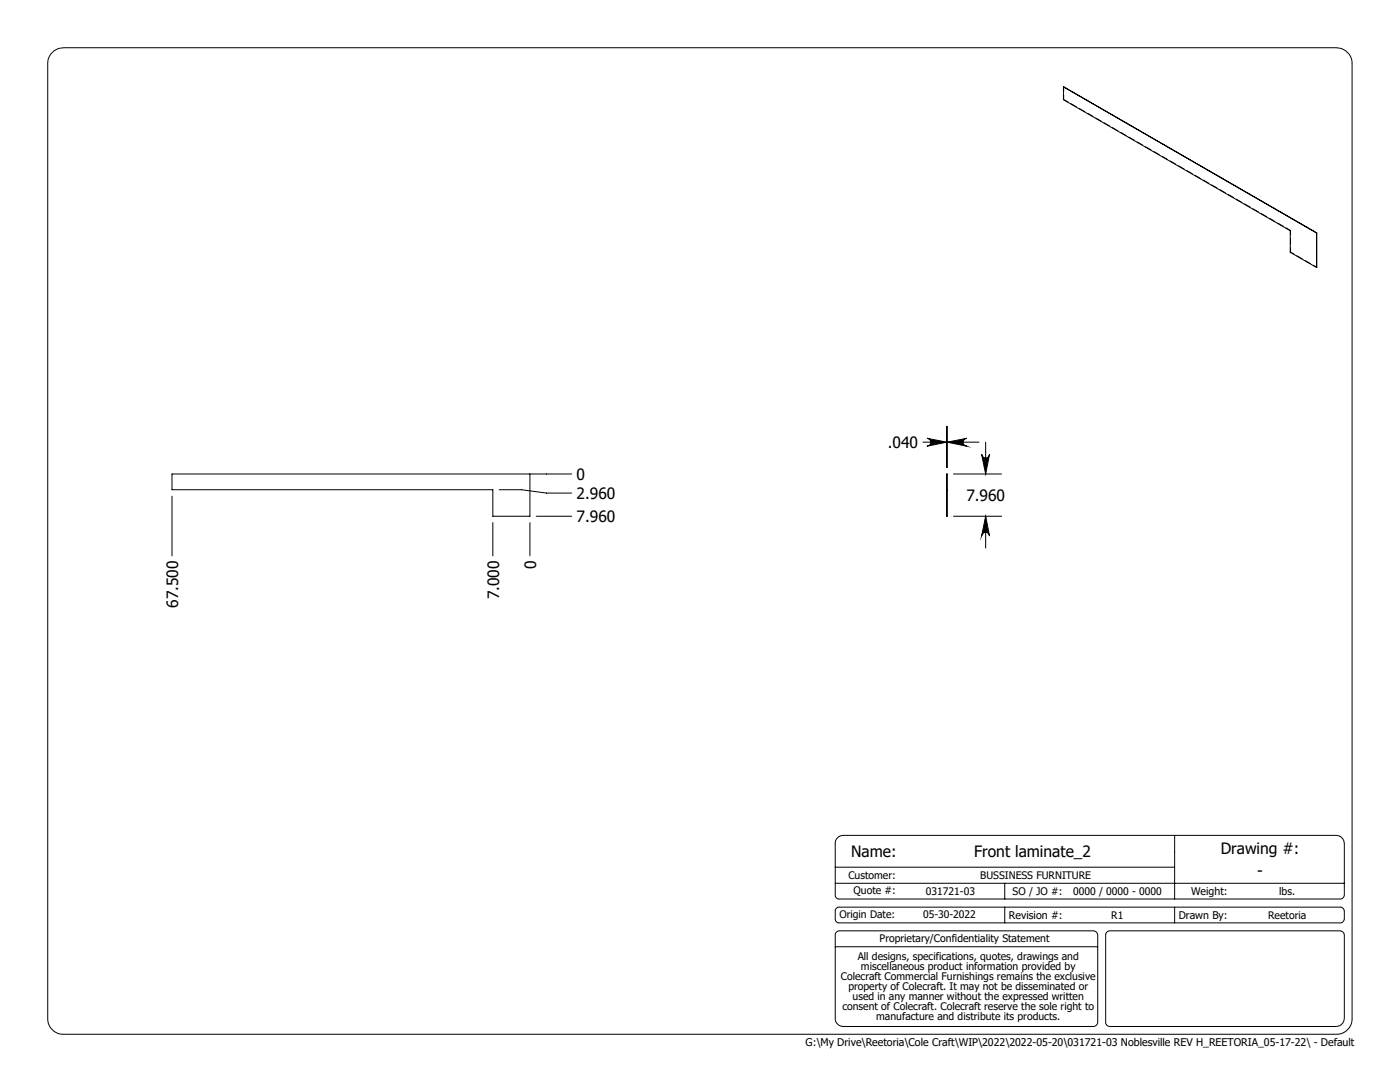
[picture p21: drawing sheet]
<svg xmlns="http://www.w3.org/2000/svg" width="279mm" height="216mm" viewBox="0 0 279 216" stroke-linecap="round" stroke-linejoin="round" font-family="sans-serif">
<defs><g id="words">
<g font-size="3.1">
<text x="177.2" y="89.4">.040</text>
<text x="115.1" y="95.8">0</text>
<text x="115.1" y="99.6">2.960</text>
<text x="192.9" y="100">7.960</text>
<text x="115.1" y="104.2">7.960</text>
<text x="107" y="113.6" transform="rotate(-90 107 113.6)">0</text>
<text x="99.6" y="119.6" transform="rotate(-90 99.6 119.6)">7.000</text>
<text x="35.6" y="121.3" transform="rotate(-90 35.6 121.3)">67.500</text>
<text x="169.9" y="171">Name:</text>
<text x="194.4" y="171">Front laminate_2</text>
<text x="243.6" y="170.4">Drawing #:</text>
<text x="250.9" y="174.7">-</text>
</g>
<g font-size="2.1">
<text x="169.3" y="175.3">Customer:</text>
<text x="170.3" y="178.5">Quote #:</text>
<text x="184.8" y="178.5">031721-03</text>
<text x="195.6" y="175.3">BUSSINESS FURNITURE</text>
<text x="202.1" y="178.5">SO / JO #:</text>
<text x="214.2" y="178.5">0000 / 0000 - 0000</text>
<text x="237.7" y="178.6">Weight:</text>
<text x="255.3" y="178.6">lbs.</text>
<text x="167.5" y="183.3">Origin Date:</text>
<text x="184.2" y="183.3">05-30-2022</text>
<text x="201.4" y="183.3">Revision #:</text>
<text x="221.8" y="183.3">R1</text>
<text x="235.2" y="183.3">Drawn By:</text>
<text x="253.1" y="183.3">Reetoria</text>
<text x="171.2" y="191.5">All designs, specifications, quotes, drawings and</text>
<text x="175.6" y="188.1">Proprietary/Confidentiality Statement</text>
<text x="167.8" y="195.5">Colecraft Commercial Furnishings remains the exclusive</text>
<text x="169.3" y="197.6">property of Colecraft. It may not be disseminated or</text>
<text x="171.8" y="193.5">miscellaneous product information provided by</text>
<text x="168.1" y="201.6">consent of Colecraft. Colecraft reserve the sole right to</text>
<text x="170.2" y="199.6">used in any manner without the expressed written</text>
<text x="174.9" y="203.6">manufacture and distribute its products.</text>
<text x="160.8" y="208.8">G:\My Drive\Reetoria\Cole Craft\WIP\2022\2022-05-20\031721-03 Noblesville REV H_REETORIA_05-17-22\ - Default</text>
</g>
</g></defs>
<g fill="none" stroke="#000" stroke-width=".2">
<path d="M10.2 10.8a3.3 3.3 0 0 1 2.5-1.3h254a3.2 3.2 0 0 1 3.1 3.2v190.5a3.1 3.1 0 0 1-3.1 3.2h-254a3.1 3.1 0 0 1-3.2-3.2v-190.5a2.93 2.93 0 0 1 .7-1.9zM212.2 17.3l50.5 29.2M212.2 17.3h.1M212.2 17.3v2.6l45.3 26.1v4.3l5.2 3.1M212.3 17.3l50.5 29.2M262.7 46.5v6.9M262.8 46.5l-.1 6.9M262.8 46.5h-.1M34.3 99v11.9M99.6 97.7h4.5l5 .7h5M105.8 94.6v8.4h-7.4v-5.3h-64.1v-3.1h79.8M184.2 88.2h4.7"/>
<path d="M185 87.5l3.9 .7-3.9 .8a.79 .79 0 0 0 .7-.8 .79 .79 0 0 0-.7-.7zM188.9 94.6l.1 8.4zM188.9 97.7h.1M188.9 85.1v8.2M189 85.1v8.2M189 88.2h6.4M189 88.2l4-.7a.79 .79 0 0 0-.8 .7 .79 .79 0 0 0 .8 .8zM190.3 94.6h9.6M195.9 90.6a.79 .79 0 0 0 .8 .8 .79 .79 0 0 0 .8-.8l-.8 4zM196.7 88.2v6.4M98.4 104.3v6.6M105.8 104.3v6.6"/>
<path d="M107 103h7.1M190.3 103h9.6M196.7 103v6.4M196.7 103l.8 4a.79 .79 0 0 0-.8-.8 .79 .79 0 0 0-.8 .8zM166.7 176.2h101.6M166.7 173h67.7M166.9 167.4l.5-.4 .8-.3h98.5a1.69 1.69 0 0 1 1.6 1.6v10.3a.85 .85 0 0 1-.8 .8h-100a.77 .77 0 0 1-.8-.8v-10.5zM200.5 176.2v3.2M234.4 166.7v12.7M166.7 188.9h52.4M166.9 186.1l.6-.4h50.8a.91 .91 0 0 1 .8 .8v17.5a.91 .91 0 0 1-.8 .8h-50.2a1.58 1.58 0 0 1-1.4-1.6v-16.8zM166.9 181.3l.4-.3h100.2a.83 .83 0 0 1 .8 .8v1.6a.85 .85 0 0 1-.8 .7h-100a.77 .77 0 0 1-.8-.7v-1.8z"/>
<path d="M200.5 181v3.1M220.8 186.1l.6-.4h46.1a.91 .91 0 0 1 .8 .8v16.7a1.68 1.68 0 0 1-1.6 1.6h-45.3a.85 .85 0 0 1-.7-.8v-17.6zM234.4 181v3.1"/>
</g>
<path d="M185 87.5l3.9 .7-3.9 .8a.79 .79 0 0 0 .7-.8 .79 .79 0 0 0-.7-.7zM189 88.2l4-.7a.79 .79 0 0 0-.8 .7 .79 .79 0 0 0 .8 .8zM195.9 90.6a.79 .79 0 0 0 .8 .8 .79 .79 0 0 0 .8-.8l-.8 4zM196.7 103l.8 4a.79 .79 0 0 0-.8-.8 .79 .79 0 0 0-.8 .8z" fill="#000"/>
<path d="M257.6 50.3l5.2 3" fill="none" stroke="#000" stroke-width=".2" stroke-dasharray="1.3 .6" stroke-dashoffset=".5"/>
<path d="M257.6 46l-45.3-26.1" fill="none" stroke="#000" stroke-width=".2" stroke-dasharray="1.3 .6" stroke-dashoffset=".2"/>
<path d="M212.3 19.9h-.1M257.5 46h.1M257.5 50.3h.1" fill="none" stroke="#000" stroke-width=".2" stroke-dasharray="1.3 .6"/>
<path d="M257.6 50.3v-4.3" fill="none" stroke="#000" stroke-width=".2" stroke-dasharray="1.3 .6" stroke-dashoffset=".4"/>
<path d="M212.3 17.3v2.6" fill="none" stroke="#000" stroke-width=".2" stroke-dasharray="1.3 .6" stroke-dashoffset=".3"/>
<use href="#words"/>
</svg>
